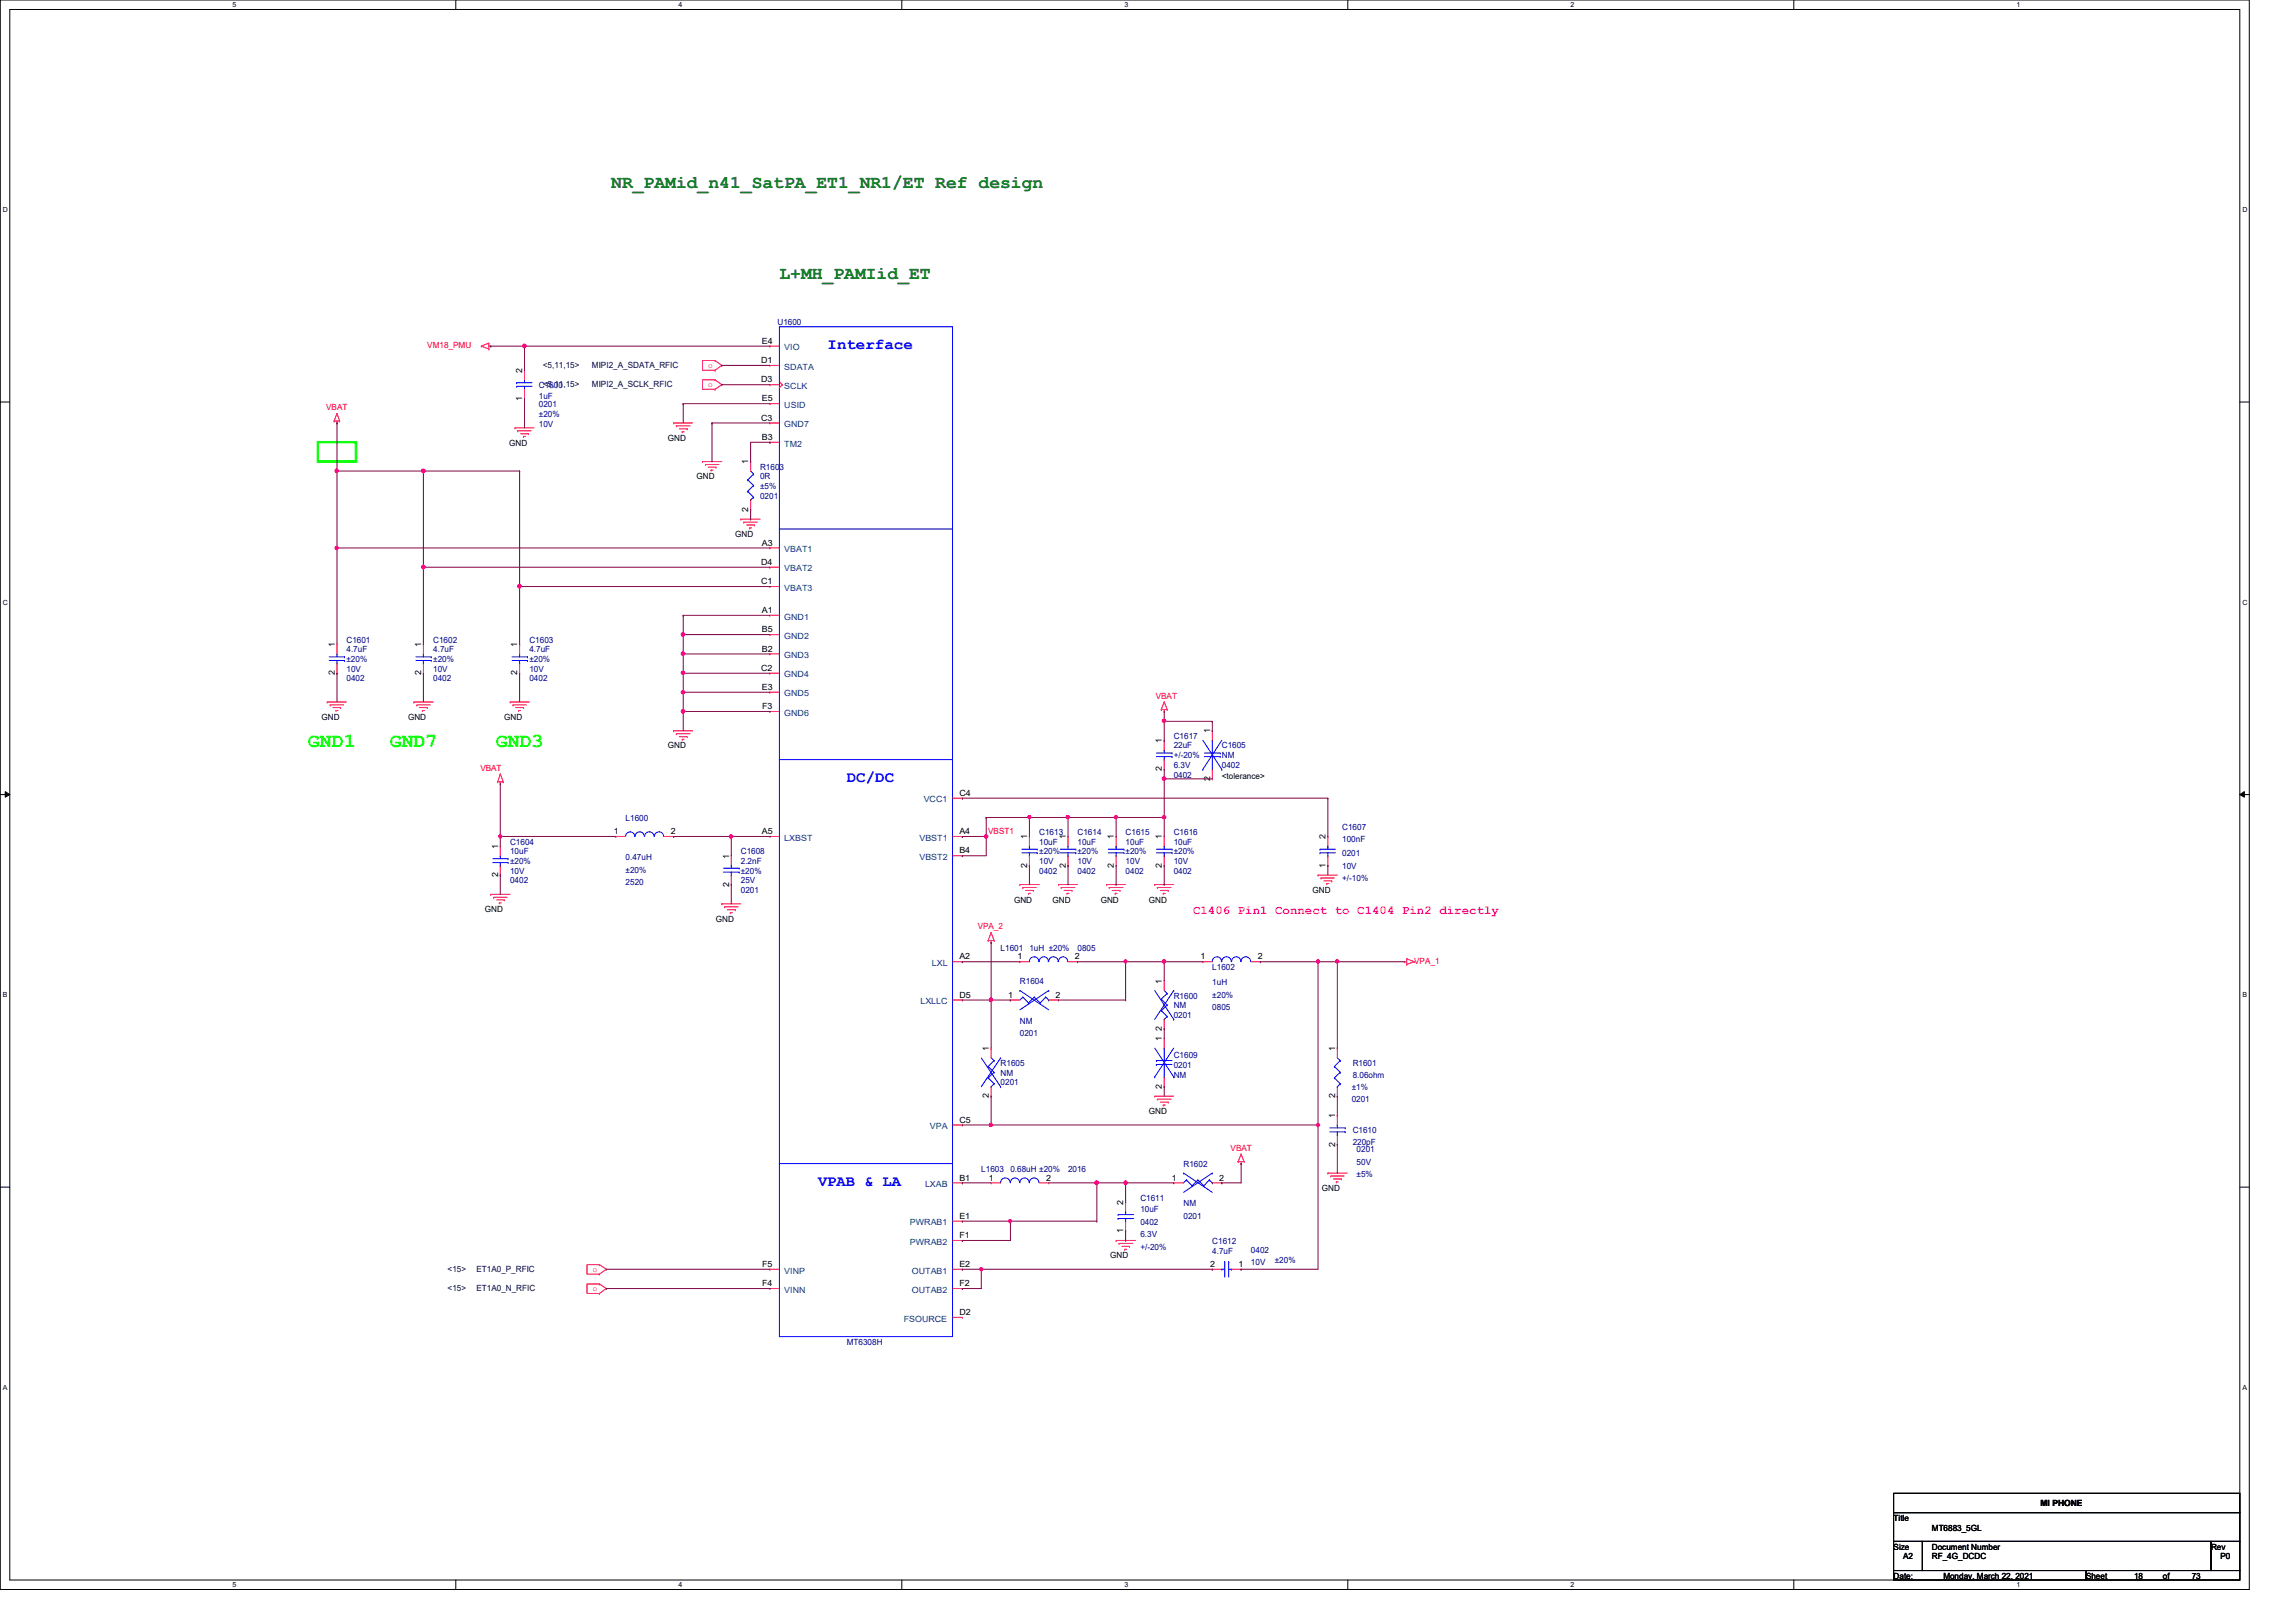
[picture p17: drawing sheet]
<svg xmlns="http://www.w3.org/2000/svg" width="297mm" height="210mm" viewBox="0 0 297 210" stroke-linecap="round" stroke-linejoin="round" font-family="sans-serif">
<defs><g id="words">
<g font-size="2.6" fill="#0f0">
<text x="39.8" y="96.7">GND1</text>
<text x="50.4" y="96.7">GND7</text>
<text x="64.1" y="96.7">GND3</text>
</g>
<g font-size="2.3" fill="#008000">
<text x="79.1" y="24.3">NR_PAMid_n41_SatPA_ET1_NR1/ET Ref design</text>
<text x="100.8" y="36.1">L+MH_PAMIid_ET</text>
</g>
<g font-size="2" fill="#00f">
<text x="107.1" y="45.2">Interface</text>
<text x="109.6" y="101.2">DC/DC</text>
<text x="105.8" y="153.5">VPAB &amp; LA</text>
</g>
<text font-size="1.6" fill="#f0f" x="154.3" y="118.3">C1406 Pin1 Connect to C1404 Pin2 directly</text>
<g font-size="1.1" fill="#f00">
<text x="55.3" y="45.1">VM18_PMU</text>
<text x="91.6" y="47.6">o</text>
<text x="42.2" y="53.1">VBAT</text>
<text x="91.6" y="50.1">o</text>
<text x="149.5" y="90.4">VBAT</text>
<text x="62.1" y="99.7">VBAT</text>
<text x="127.8" y="108">VBST1</text>
<text x="126.5" y="120.3">VPA_2</text>
<text x="183" y="124.8">VPA_1</text>
<text x="159.2" y="148.9">VBAT</text>
<text x="76.7" y="164.6">o</text>
<text x="76.7" y="167.1">o</text>
</g>
<g font-size="1.1" fill="#000040">
<text x="70.2" y="47.6">&lt;5,11,15&gt;</text>
<text x="76.6" y="47.6">MIPI2_A_SDATA_RFIC</text>
<text x="70.2" y="50.1">&lt;5,11,15&gt;</text>
<text x="76.6" y="50.1">MIPI2_A_SCLK_RFIC</text>
<text x="57.9" y="164.6">&lt;15&gt;</text>
<text x="57.9" y="167.1">&lt;15&gt;</text>
<text x="61.6" y="164.6">ET1A0_P_RFIC</text>
<text x="61.6" y="167.1">ET1A0_N_RFIC</text>
</g>
<g font-size="1.1">
<text x="98.5" y="47">D1</text>
<text x="98.5" y="44.5">E4</text>
<text x="67.6" y="51.9" transform="rotate(-90 67.6 51.9)">1</text>
<text x="67.6" y="48.3" transform="rotate(-90 67.6 48.3)">2</text>
<text x="98.5" y="49.5">D3</text>
<text x="98.5" y="51.9">E5</text>
<text x="65.9" y="57.7">GND</text>
<text x="86.4" y="57.1">GND</text>
<text x="98.5" y="54.4">C3</text>
<text x="98.5" y="56.9">B3</text>
<text x="90.1" y="62">GND</text>
<text x="96.8" y="60.1" transform="rotate(-90 96.8 60.1)">1</text>
<text x="95.1" y="69.5">GND</text>
<text x="96.8" y="66.2" transform="rotate(-90 96.8 66.2)">2</text>
<text x="98.5" y="70.6">A3</text>
<text x="98.5" y="73.1">D4</text>
<text x="98.5" y="75.6">C1</text>
<text x="43.3" y="83.7" transform="rotate(-90 43.3 83.7)">1</text>
<text x="54.5" y="83.7" transform="rotate(-90 54.5 83.7)">1</text>
<text x="66.9" y="83.7" transform="rotate(-90 66.9 83.7)">1</text>
<text x="98.5" y="79.3">A1</text>
<text x="98.5" y="81.8">B5</text>
<text x="43.3" y="87.4" transform="rotate(-90 43.3 87.4)">2</text>
<text x="54.5" y="87.4" transform="rotate(-90 54.5 87.4)">2</text>
<text x="66.9" y="87.4" transform="rotate(-90 66.9 87.4)">2</text>
<text x="98.5" y="86.8">C2</text>
<text x="98.5" y="84.3">B2</text>
<text x="98.5" y="89.3">E3</text>
<text x="41.6" y="93.1">GND</text>
<text x="52.8" y="93.1">GND</text>
<text x="65.2" y="93.1">GND</text>
<text x="98.6" y="91.8">F3</text>
<text x="156.5" y="94.9" transform="rotate(-90 156.5 94.9)">1</text>
<text x="86.4" y="96.9">GND</text>
<text x="150.3" y="99.8" transform="rotate(-90 150.3 99.8)">2</text>
<text x="150.3" y="96.2" transform="rotate(-90 150.3 96.2)">1</text>
<text x="156.5" y="101.1" transform="rotate(-90 156.5 101.1)">2</text>
<text x="158.1" y="100.8">&lt;tolerance&gt;</text>
<text x="79.4" y="107.9">1</text>
<text x="86.8" y="107.9">2</text>
<text x="98.5" y="107.9">A5</text>
<text x="124.1" y="107.9">A4</text>
<text x="124.1" y="103">C4</text>
<text x="64.4" y="113.5" transform="rotate(-90 64.4 113.5)">2</text>
<text x="64.4" y="109.9" transform="rotate(-90 64.4 109.9)">1</text>
<text x="94.3" y="111.1" transform="rotate(-90 94.3 111.1)">1</text>
<text x="124.1" y="110.4">B4</text>
<text x="132.9" y="112.3" transform="rotate(-90 132.9 112.3)">2</text>
<text x="132.9" y="108.6" transform="rotate(-90 132.9 108.6)">1</text>
<text x="137.9" y="112.3" transform="rotate(-90 137.9 112.3)">2</text>
<text x="137.9" y="108.6" transform="rotate(-90 137.9 108.6)">1</text>
<text x="144.1" y="112.3" transform="rotate(-90 144.1 112.3)">2</text>
<text x="144.1" y="108.6" transform="rotate(-90 144.1 108.6)">1</text>
<text x="150.3" y="112.3" transform="rotate(-90 150.3 112.3)">2</text>
<text x="150.3" y="108.6" transform="rotate(-90 150.3 108.6)">1</text>
<text x="171.5" y="112.3" transform="rotate(-90 171.5 112.3)">1</text>
<text x="171.5" y="108.6" transform="rotate(-90 171.5 108.6)">2</text>
<text x="62.7" y="118">GND</text>
<text x="92.6" y="119.3">GND</text>
<text x="94.3" y="114.8" transform="rotate(-90 94.3 114.8)">2</text>
<text x="131.2" y="116.8">GND</text>
<text x="136.2" y="116.8">GND</text>
<text x="142.4" y="116.8">GND</text>
<text x="148.6" y="116.8">GND</text>
<text x="169.8" y="115.5">GND</text>
<text x="124.1" y="124.2">A2</text>
<text x="131.7" y="124.2">1</text>
<text x="139.1" y="124.2">2</text>
<text x="155.3" y="124.2">1</text>
<text x="162.7" y="124.2">2</text>
<text x="124.1" y="129.1">D5</text>
<text x="130.4" y="129.1">1</text>
<text x="136.6" y="129.1">2</text>
<text x="150.3" y="127.3" transform="rotate(-90 150.3 127.3)">1</text>
<text x="127.9" y="136" transform="rotate(-90 127.9 136)">1</text>
<text x="150.3" y="134.7" transform="rotate(-90 150.3 134.7)">1</text>
<text x="150.3" y="133.4" transform="rotate(-90 150.3 133.4)">2</text>
<text x="172.7" y="136" transform="rotate(-90 172.7 136)">1</text>
<text x="127.9" y="142.2" transform="rotate(-90 127.9 142.2)">2</text>
<text x="150.3" y="140.9" transform="rotate(-90 150.3 140.9)">2</text>
<text x="172.7" y="142.2" transform="rotate(-90 172.7 142.2)">2</text>
<text x="124.1" y="145.3">C5</text>
<text x="148.6" y="144.2">GND</text>
<text x="172.7" y="148.4" transform="rotate(-90 172.7 148.4)">2</text>
<text x="172.7" y="144.7" transform="rotate(-90 172.7 144.7)">1</text>
<text x="124.1" y="152.8">B1</text>
<text x="127.9" y="152.8">1</text>
<text x="135.3" y="152.8">2</text>
<text x="145.3" y="155.9" transform="rotate(-90 145.3 155.9)">2</text>
<text x="151.6" y="152.8">1</text>
<text x="157.7" y="152.8">2</text>
<text x="171" y="154.1">GND</text>
<text x="124.1" y="157.7">E1</text>
<text x="124.1" y="160.2">F1</text>
<text x="145.3" y="159.6" transform="rotate(-90 145.3 159.6)">1</text>
<text x="98.6" y="164">F5</text>
<text x="98.6" y="166.5">F4</text>
<text x="124.1" y="164">E2</text>
<text x="124.1" y="166.5">F2</text>
<text x="143.6" y="162.9">GND</text>
<text x="156.5" y="164">2</text>
<text x="160.2" y="164">1</text>
<text x="124.1" y="170.2">D2</text>
<text x="245" y="196.8">Title</text>
<text x="264" y="194.9">MI PHONE</text>
<text x="245" y="200.5">Size</text>
<text x="246.2" y="201.8">A2</text>
<text x="249.9" y="200.5">Document Number</text>
<text x="249.9" y="201.8">RF_4G_DCDC</text>
<text x="249.9" y="198.1">MT6883_5GL</text>
<text x="286" y="200.5">Rev</text>
<text x="287.3" y="201.8">P0</text>
<text x="245" y="204.3">Date:</text>
<text x="251.4" y="204.3">Monday, March 22, 2021</text>
<text x="269.9" y="204.3">Sheet</text>
<text x="276.1" y="204.3">18</text>
<text x="279.8" y="204.3">of</text>
<text x="283.5" y="204.3">73</text>
</g>
<g font-size="1.1" fill="#000080">
<text x="100.6" y="42.1">U1600</text>
<text x="69.7" y="50.2">C1600</text>
<text x="69.7" y="51.7">1uF</text>
<text x="69.7" y="52.7">0201</text>
<text x="69.7" y="53.9">±20%</text>
<text x="69.7" y="55.2">10V</text>
<text x="98.3" y="60.8">R1603</text>
<text x="98.3" y="62">0R</text>
<text x="98.3" y="63.3">±5%</text>
<text x="98.3" y="64.5">0201</text>
<text x="44.8" y="83.2">C1601</text>
<text x="56" y="83.2">C1602</text>
<text x="68.5" y="83.2">C1603</text>
<text x="44.8" y="84.4">4.7uF</text>
<text x="44.8" y="88.2">0402</text>
<text x="44.8" y="86.9">10V</text>
<text x="44.8" y="85.7">±20%</text>
<text x="56" y="84.4">4.7uF</text>
<text x="56" y="88.2">0402</text>
<text x="56" y="86.9">10V</text>
<text x="56" y="85.7">±20%</text>
<text x="68.5" y="84.4">4.7uF</text>
<text x="68.5" y="88.2">0402</text>
<text x="68.5" y="86.9">10V</text>
<text x="68.5" y="85.7">±20%</text>
<text x="151.8" y="95.6">C1617</text>
<text x="151.8" y="96.9">22uF</text>
<text x="151.8" y="100.6">0402</text>
<text x="151.8" y="99.4">6.3V</text>
<text x="151.8" y="98.1">+/-20%</text>
<text x="158.1" y="96.9">C1605</text>
<text x="158.1" y="98.1">NM</text>
<text x="158.1" y="99.4">0402</text>
<text x="80.9" y="106.2">L1600</text>
<text x="173.6" y="107.4">C1607</text>
<text x="66" y="109.3">C1604</text>
<text x="66" y="110.6">10uF</text>
<text x="66" y="113.1">10V</text>
<text x="66" y="111.8">±20%</text>
<text x="80.9" y="111.3">0.47uH</text>
<text x="80.9" y="112.9">±20%</text>
<text x="95.8" y="110.6">C1608</text>
<text x="95.8" y="111.8">2.2nF</text>
<text x="95.8" y="113.1">±20%</text>
<text x="134.4" y="108.1">C1613</text>
<text x="134.4" y="109.3">10uF</text>
<text x="134.4" y="113.1">0402</text>
<text x="134.4" y="111.8">10V</text>
<text x="134.4" y="110.6">±20%</text>
<text x="139.4" y="108.1">C1614</text>
<text x="139.4" y="109.3">10uF</text>
<text x="139.4" y="113.1">0402</text>
<text x="139.4" y="111.8">10V</text>
<text x="139.4" y="110.6">±20%</text>
<text x="145.6" y="108.1">C1615</text>
<text x="145.6" y="109.3">10uF</text>
<text x="145.6" y="113.1">0402</text>
<text x="145.6" y="111.8">10V</text>
<text x="145.6" y="110.6">±20%</text>
<text x="151.8" y="108.1">C1616</text>
<text x="151.8" y="109.3">10uF</text>
<text x="151.8" y="113.1">0402</text>
<text x="151.8" y="111.8">10V</text>
<text x="151.8" y="110.6">±20%</text>
<text x="173.6" y="109">100nF</text>
<text x="173.6" y="110.8">0201</text>
<text x="173.6" y="112.4">10V</text>
<text x="66" y="114.3">0402</text>
<text x="80.9" y="114.6">2520</text>
<text x="95.8" y="115.5">0201</text>
<text x="95.8" y="114.3">25V</text>
<text x="173.6" y="114">+/-10%</text>
<text x="129.5" y="123">L1601</text>
<text x="133.2" y="123">1uH ±20%</text>
<text x="139.4" y="123">0805</text>
<text x="156.8" y="125.5">L1602</text>
<text x="131.9" y="127.4">R1604</text>
<text x="151.8" y="129.2">R1600</text>
<text x="151.8" y="130.5">NM</text>
<text x="151.8" y="131.7">0201</text>
<text x="156.8" y="127.5">1uH</text>
<text x="156.8" y="129.1">±20%</text>
<text x="156.8" y="130.7">0805</text>
<text x="129.5" y="138">R1605</text>
<text x="131.9" y="132.5">NM</text>
<text x="131.9" y="134.1">0201</text>
<text x="151.8" y="136.9">C1609</text>
<text x="175" y="138">R1601</text>
<text x="129.5" y="139.2">NM</text>
<text x="129.5" y="140.4">0201</text>
<text x="151.8" y="139.4">NM</text>
<text x="151.8" y="138.2">0201</text>
<text x="174.9" y="141.1">±1%</text>
<text x="174.9" y="142.7">0201</text>
<text x="175" y="139.4">8.06ohm</text>
<text x="175" y="146.6">C1610</text>
<text x="175" y="148.2">220pF</text>
<text x="175.5" y="149.1">0201</text>
<text x="127" y="151.6">L1603</text>
<text x="130.7" y="151.6">0.68uH ±20%</text>
<text x="138.2" y="151.6">2016</text>
<text x="147.5" y="155.4">C1611</text>
<text x="153.1" y="151">R1602</text>
<text x="175.5" y="150.7">50V</text>
<text x="175.5" y="152.3">±5%</text>
<text x="147.5" y="156.8">10uF</text>
<text x="147.5" y="158.5">0402</text>
<text x="147.5" y="160.1">6.3V</text>
<text x="147.5" y="161.7">+/-20%</text>
<text x="153.1" y="156.1">NM</text>
<text x="153.1" y="157.7">0201</text>
<text x="156.8" y="161">C1612</text>
<text x="156.8" y="162.2">4.7uF</text>
<text x="161.8" y="162.1">0402</text>
<text x="161.8" y="163.7">10V</text>
<text x="164.9" y="163.4">±20%</text>
<text x="109.6" y="174">MT6308H</text>
</g>
<g font-size="1.1" fill="#004080">
<text x="101.5" y="47.8">SDATA</text>
<text x="101.5" y="45.3">VIO</text>
<text x="101.5" y="50.3">SCLK</text>
<text x="101.5" y="52.8">USID</text>
<text x="101.5" y="55.3">GND7</text>
<text x="101.5" y="57.8">TM2</text>
<text x="101.5" y="71.5">VBAT1</text>
<text x="101.5" y="74">VBAT2</text>
<text x="101.5" y="76.5">VBAT3</text>
<text x="101.5" y="80.2">GND1</text>
<text x="101.5" y="82.7">GND2</text>
<text x="101.5" y="87.7">GND4</text>
<text x="101.5" y="85.2">GND3</text>
<text x="101.5" y="90.1">GND5</text>
<text x="101.5" y="92.6">GND6</text>
<text x="119.5" y="103.8">VCC1</text>
<text x="101.5" y="108.8">LXBST</text>
<text x="119" y="108.8">VBST1</text>
<text x="119" y="111.3">VBST2</text>
<text x="120.6" y="125">LXL</text>
<text x="119.1" y="130">LXLLC</text>
<text x="120.3" y="146.1">VPA</text>
<text x="119.7" y="153.6">LXAB</text>
<text x="117.7" y="158.6">PWRAB1</text>
<text x="117.7" y="161.1">PWRAB2</text>
<text x="101.5" y="164.8">VINP</text>
<text x="101.5" y="167.3">VINN</text>
<text x="118" y="164.8">OUTAB1</text>
<text x="118" y="167.3">OUTAB2</text>
<text x="116.9" y="171">FSOURCE</text>
</g>
<g font-size=".9">
<text x="30.1" y=".9">5</text>
<text x="87.8" y=".9">4</text>
<text x="145.5" y=".9">3</text>
<text x="203.2" y=".9">2</text>
<text x="260.9" y=".9">1</text>
<text x=".4" y="27.4">D</text>
<text x="290.1" y="27.4">D</text>
<text x=".4" y="78.2">C</text>
<text x="290.1" y="78.2">C</text>
<text x=".4" y="129">B</text>
<text x="290.1" y="129">B</text>
<text x=".4" y="179.8">A</text>
<text x="290.1" y="179.8">A</text>
<text x="30.1" y="205.4">5</text>
<text x="87.8" y="205.4">4</text>
<text x="145.5" y="205.4">3</text>
<text x="203.2" y="205.4">2</text>
<text x="260.9" y="205.4">1</text>
</g>
</g></defs>
<path d="M0 0h291v205.7h-291zM1.3 1.2h288.5v203.3h-288.5z" fill="none" stroke="#000" stroke-width=".13"/>
<g fill="#fff">
<path d="M30.1 .1h.5v1h-.5z"/>
<path d="M30.1 204.6h.5v1h-.5z"/>
</g>
<path d="M59 0v1.2M59 204.5v1.2" fill="none" stroke="#000" stroke-width=".13"/>
<g fill="#fff">
<path d="M87.8 .1h.5v1h-.5z"/>
<path d="M87.8 204.6h.5v1h-.5z"/>
</g>
<path d="M116.7 0v1.2M116.7 204.5v1.2" fill="none" stroke="#000" stroke-width=".13"/>
<g fill="#fff">
<path d="M145.5 .1h.5v1h-.5z"/>
<path d="M145.5 204.6h.5v1h-.5z"/>
</g>
<path d="M174.4 0v1.2M174.4 204.5v1.2" fill="none" stroke="#000" stroke-width=".13"/>
<g fill="#fff">
<path d="M203.2 .1h.5v1h-.5z"/>
<path d="M203.2 204.6h.5v1h-.5z"/>
</g>
<path d="M232.1 0v1.2M232.1 204.5v1.2" fill="none" stroke="#000" stroke-width=".13"/>
<g fill="#fff">
<path d="M260.9 .1h.5v1h-.5z"/>
<path d="M260.9 204.6h.5v1h-.5z"/>
<path d="M.4 26.6h.6v1h-.6z"/>
<path d="M290.1 26.6h.6v1h-.6z"/>
<path d="M.4 77.4h.6v1h-.6z"/>
<path d="M290.1 77.4h.6v1h-.6z"/>
</g>
<path d="M0 52h1.3M289.8 52h1.2" fill="none" stroke="#000" stroke-width=".13"/>
<g fill="#fff">
<path d="M.4 128.2h.6v1h-.6z"/>
<path d="M290.1 128.2h.6v1h-.6z"/>
</g>
<path d="M0 102.8h1.3M.7 102.4l.6 .4-.6 .4zM289.8 102.8l.6-.4v.8zM289.8 102.8h1.2" fill="none" stroke="#000" stroke-width=".13"/>
<path d="M.7 102.4l.6 .4-.6 .4zM289.8 102.8l.6-.4v.8z" fill="#000"/>
<g fill="#fff">
<path d="M.4 179h.5v1h-.5z"/>
<path d="M290.1 179h.6v1h-.6z"/>
</g>
<path d="M0 153.6h1.3M289.8 153.6h1.2M245 193.3h44.8v2.4h-44.8zM245 195.7h44.8v3.8h-44.8zM245 199.5h3.7v3.7h-3.7zM248.7 199.5h37.3v3.7h-37.3zM286 199.5h3.8v3.7h-3.8zM245 203.2h24.9v1.3h-24.9zM269.9 203.2h19.9v1.3h-19.9z" fill="none" stroke="#000" stroke-width=".13"/>
<path d="M41.1 57.2h5v2.5h-5z" fill="none" stroke="#0f0" stroke-width=".34"/>
<g fill="none" stroke="#f00" stroke-width=".13">
<path d="M43.2 54.5h.1M43.2 54.5h.7M43.6 54.7h.1M43.6 53.5h.1M43.6 54.5v.2M43.6 53.5l-.4 1M43.6 53.5l.3 1M43.9 54.5h.1M62.3 44.8h.1M62.3 44.8l.9 .4M63.2 45.2h.1M63.2 44.4h.1"/>
<path d="M63.2 44.4v.8M63.2 44.8h.3M63.2 44.4l-.9 .4M63.5 44.8h.1M66.6 55.4h.1M66.6 55.4h2.5M67 55.8h.1M67 55.8h1.7M67.3 56.1h1.1M67.7 56.5h.1M67.7 56.5h.3M67.9 51.6h.1"/>
<path d="M67.9 47.9h.1M67.9 47.9v1.2M67.9 50.4v1.2M68.4 56.1h.1M87.2 54.7h.1M87.2 54.7h2.4M87.5 55.1h.1M87.5 55.1h1.8M87.9 55.5h1M88.3 55.9h.1M88.3 55.9h.2M88.9 55.5h.1"/>
<path d="M90.9 59.7h.1M90.9 59.7h2.5M92.5 46.7h.1M92.5 47.9h.1M92.5 46.7h-1.6v1.2h1.6M92.5 49.1h.1M92.5 50.4h.1M92.5 49.1h-1.6v1.3h1.6M92.5 46.7l.9 .6-.9 .6M92.5 49.1l.9 .7-.9 .6M97.1 59.7h.1M97.1 59.7v1.3"/>
<path d="M99.6 54.7h.1M99.6 47.3h.1M99.6 49.8h.1M99.6 44.8h.1M99.6 52.2h.1M99.6 57.2h.1M99.6 44.8h1.2M99.6 54.7h1.2M99.6 47.3h1.2M99.6 49.8h1.2M99.6 52.2h1.2M99.6 57.2h1.2"/>
<path d="M100.8 50.2h.1M100.8 49.4l.4 .4M101.2 49.8h.1M101.2 49.8l-.4 .4M91.3 60.1h.1M91.3 60.1h1.7M91.6 60.5h1M92 60.8h.1M92 60.8h.2M92.6 60.5h.1M95.8 67.2h.1M95.8 67.2h2.5"/>
<path d="M96.2 67.6h.1M96.2 67.6h1.8M96.6 67.9h1M97 68.3h.1M97 68.3h.2M97.1 66h.1M97.1 64.7v1.3M97.6 67.9h.1M99.6 70.9h.1M99.6 79.6h.1M99.6 73.4h.1M99.6 75.9h.1"/>
<path d="M99.6 70.9h1.2M99.6 79.6h1.2M99.6 73.4h1.2M99.6 75.9h1.2M42.3 90.8h.1M42.3 90.8h2.5M42.7 91.2h.1M42.7 91.2h1.7M43.1 91.6h1M43.5 91.9h.1M43.5 91.9h.2M43.6 83.4h.1"/>
<path d="M43.6 87.1h.1M43.6 83.4v1.2M43.6 85.9v1.2M44.1 91.6h.1M53.5 90.8h.1M53.5 90.8h2.5M53.9 91.2h.1M53.9 91.2h1.8M54.3 91.6h1M54.6 91.9h.1M54.6 91.9h.3M54.8 83.4h.1"/>
<path d="M54.8 87.1h.1M54.8 83.4v1.2M54.8 85.9v1.2M55.3 91.6h.1M66 90.8h.1M66 90.8h2.5M66.4 91.2h.1M66.4 91.2h1.7M66.7 91.6h1M67.1 91.9h.1M67.1 91.9h.2M67.2 83.4h.1"/>
<path d="M67.2 87.1h.1M67.2 83.4v1.2M67.2 85.9v1.2M67.7 91.6h.1M87.2 94.6h.1M87.2 94.6h2.4M87.5 95h.1M87.5 95h1.8M87.9 95.3h1M88.3 95.7h.1M88.3 95.7h.2M88.9 95.3h.1"/>
<path d="M99.6 82.1h.1M99.6 87.1h.1M99.6 84.6h.1M99.6 89.6h.1M99.6 92.1h.1M99.6 82.1h1.2M99.6 87.1h1.2M99.6 84.6h1.2M99.6 89.6h1.2M99.6 92.1h1.2M150.2 91.8h.1M150.2 91.8h.8"/>
<path d="M150.6 92.1h.1M150.6 90.8h.1M150.6 95.8h.1M150.6 99.6h.1M150.6 91.8v.3M150.6 95.8v1.3M150.6 98.3v1.3M150.6 90.8l-.4 1M150.6 90.8l.4 1M151 91.8h.1M156.8 94.6h.1M156.8 94.6v1.2"/>
<path d="M156.8 99.6v1.2M63.5 115.7h.1M63.5 115.7h2.5M63.9 116.1h.1M63.9 116.1h1.7M64.3 116.5h.9M64.4 101.2h.1M64.4 101.2h.7M64.6 116.8h.1M64.6 116.8h.3M64.7 101.4h.1M64.7 100.2h.1"/>
<path d="M64.7 109.5h.1M64.7 113.2h.1M64.7 101.2v.2M64.7 109.5v1.2M64.7 112v1.2M64.7 100.2l-.3 1M64.7 100.2l.4 1M65.1 101.2h.1M65.2 116.5h.1M79.7 108.2h.1M79.7 108.2h1.2M85.9 108.2h1.3"/>
<path d="M87.2 108.2h.1M93.4 117h.1M93.4 117h2.4M93.7 117.3h.1M93.7 117.3h1.8M94.1 117.7h1M94.5 118.1h.1M94.5 118.1h.2M94.6 110.7h.1M94.6 114.5h.1M94.6 110.7v1.3M94.6 113.2v1.3"/>
<path d="M95.1 117.7h.1M99.6 108.2h.1M99.6 108.2h1.2M123.2 108.2h1.3M123.2 103.3h1.3M123.2 110.7h1.3M124.5 108.2h.1M124.5 103.3h.1M124.5 110.7h.1M131.9 114.5h.1M131.9 114.5h2.5M132.3 114.9h.1"/>
<path d="M132.3 114.9h1.8M132.7 115.2h1M133.1 115.6h.1M133.1 115.6h.2M133.2 108.2h.1M133.2 112h.1M133.2 108.2v1.3M133.2 110.7v1.3M133.7 115.2h.1M136.9 114.5h.1M136.9 114.5h2.5M137.3 114.9h.1"/>
<path d="M137.3 114.9h1.8M137.7 115.2h1M138 115.6h.1M138 115.6h.3M138.2 108.2h.1M138.2 112h.1M138.2 108.2v1.3M138.2 110.7v1.3M138.7 115.2h.1M143.2 114.5h.1M143.2 114.5h2.4M143.5 114.9h.1"/>
<path d="M143.5 114.9h1.8M143.9 115.2h1M144.3 115.6h.1M144.3 115.6h.2M144.4 108.2h.1M144.4 112h.1M144.4 108.2v1.3M144.4 110.7v1.3M144.9 115.2h.1M149.4 114.5h.1M149.4 114.5h2.4M149.7 114.9h.1"/>
<path d="M149.7 114.9h1.8M150.1 115.2h1M150.5 115.6h.1M150.5 115.6h.2M150.6 108.2h.1M150.6 112h.1M150.6 108.2v1.3M150.6 110.7v1.3M151.1 115.2h.1M156.8 100.8h.1M170.5 113.2h.1M170.5 113.2h2.5"/>
<path d="M170.9 113.6h.1M170.9 113.6h1.7M171.3 114h1M171.7 114.3h.1M171.7 114.3h.2M171.8 112h.1M171.8 108.2h.1M171.8 108.2v1.3M171.8 110.7v1.3M172.3 114h.1M123.2 124.5h1.3M123.2 129.4h1.3"/>
<path d="M124.5 129.4h.1M124.5 124.5h.1M127.8 121.7h.1M127.8 121.7h.8M128.2 122h.1M128.2 120.7h.1M128.2 135.6h.1M128.2 121.7v.3M128.2 135.6v1.3M128.2 120.7l-.4 1M128.2 120.7l.4 1M128.6 121.7h.1"/>
<path d="M130.7 129.4h.1M130.7 129.4h1.2M131.9 124.5h.1M131.9 124.5h1.3M135.7 129.4h1.2M136.9 129.4h.1M138.2 124.5h1.2M139.4 124.5h.1M150.6 134.4h.1M150.6 126.9h.1M150.6 133.1h.1M150.6 126.9v1.3"/>
<path d="M150.6 131.9v1.2M150.6 134.4v1.2M150.6 139.4v1.2M155.6 124.5h.1M155.6 124.5h1.2M161.8 124.5h1.3M163.1 124.5h.1M173 135.6h.1M173 135.6v1.3M181.7 124.5h.1M181.7 124.5h.3M182 124.1h.1"/>
<path d="M182 124.8h.1M182 124.1v.7M182 124.1l1 .4M183 124.5h.1M183 124.5l-1 .3M123.2 145.6h1.3M123.2 153.1h1.3M123.2 158h1.3M124.5 145.6h.1M124.5 153.1h.1M124.5 158h.1M128.2 141.9h.1"/>
<path d="M128.2 153.1h.1M128.2 140.6v1.3M128.2 153.1h1.3M134.4 153.1h1.3M135.7 153.1h.1M145.6 159.3h.1M145.6 155.6h.1M145.6 155.6v1.2M145.6 158v1.3M149.4 141.9h.1M149.4 141.9h2.4M149.7 142.2h.1"/>
<path d="M149.7 142.2h1.8M150.1 142.6h1M150.5 143h.1M150.5 143h.2M150.6 140.6h.1M151.1 142.6h.1M151.8 153.1h.1M151.8 153.1h1.3M156.8 153.1h1.3M158.1 153.1h.1M160.2 150.3h.1M160.2 150.3h.7"/>
<path d="M160.6 150.6h.1M160.6 149.4h.1M160.6 150.3v.3M160.6 149.4l-.4 .9M160.6 149.4l.3 .9M160.9 150.3h.1M171.8 151.8h.1M171.8 151.8h2.5M172.2 152.2h.1M172.2 152.2h1.7M172.5 152.6h1M172.9 153h.1"/>
<path d="M172.9 153h.2M173 144.4h.1M173 148.1h.1M173 141.9h.1M173 140.6v1.3M173 144.4v1.2M173 146.9v1.2M173.5 152.6h.1M77.6 163.7h.1M77.6 164.9h.1M77.6 163.7h-1.7v1.2h1.7M77.6 166.2h.1"/>
<path d="M77.6 167.4h.1M77.6 166.2h-1.7v1.2h1.7M77.6 163.7l.8 .6-.8 .6M77.6 166.2l.8 .6-.8 .6M99.6 164.3h.1M99.6 166.8h.1M99.6 164.3h1.2M99.6 166.8h1.2M123.2 160.5h1.3M123.2 164.3h1.3M123.2 166.8h1.3M123.2 170.5h1.3"/>
<path d="M124.5 160.5h.1M124.5 164.3h.1M124.5 166.8h.1M124.5 170.5h.1M144.4 160.5h.1M144.4 160.5h2.5M144.8 160.9h.1M144.8 160.9h1.7M145.2 161.3h.9M145.5 161.7h.1M145.5 161.7h.3M146.1 161.3h.1"/>
<path d="M156.8 164.3h.1M156.8 164.3h1.3M159.3 164.3h1.3M160.6 164.3h.1"/>
</g>
<g fill="none" stroke="#00f" stroke-width=".13">
<path d="M66.8 50h.1M66.8 49.5h.1M66.8 50h2M66.8 49.5h2M67.9 50.4h.1M67.9 49.1h.1M67.9 49.1v.4M67.9 50v.4M100.8 42.3h22.4v130.7h-22.4zM96.7 62.1h.1M96.7 63.6h.1M96.7 62.1l.8 .7"/>
<path d="M96.7 63.6l.8 .7M97.1 64.7h.1M97.1 61l.4 .3M97.5 61.3h.1M97.5 62.8h.1M97.5 64.3h.1M97.5 61.3l-.8 .8M97.5 62.8l-.8 .8M97.5 64.3l-.4 .4M100.8 68.5h22.4M123.2 68.5h.1M42.6 85h2"/>
<path d="M42.6 85.5h2M43.6 84.6h.1M43.6 85.9h.1M43.6 84.6v.4M43.6 85.5v.4M44.6 85h.1M44.6 85.5h.1M53.8 85h2M53.8 85.5h2M54.8 84.6h.1M54.8 85.9h.1M54.8 84.6v.4"/>
<path d="M54.8 85.5v.4M55.8 85h.1M55.8 85.5h.1M66.2 85h2M66.2 85.5h2M67.2 84.6h.1M67.2 85.9h.1M67.2 84.6v.4M67.2 85.5v.4M68.2 85h.1M68.2 85.5h.1M100.8 98.3h22.4"/>
<path d="M123.2 98.3h.1M149.6 97.5h2M149.6 97.9h2M150.6 97.1h.1M150.6 98.3h.1M150.6 97.1v.4M150.6 97.9v.4M151.6 97.5h.1M151.6 97.9h.1M155.6 99.6h.1M155.6 95.8l2.5 3.8M155.8 97.5h2.1"/>
<path d="M155.8 97.9h2.1M156.8 95.8h.1M156.8 99.6h.1M156.8 95.8v1.7M156.8 97.9v1.7M157.9 97.5h.1M157.9 97.9h.1M158.1 99.6h.1M158.1 95.8l-2.5 3.8M63.8 111.1h1.9M63.8 111.6h1.9M64.7 110.7h.1"/>
<path d="M64.7 112h.1M64.7 110.7v.4M64.7 111.6v.4M65.7 111.1h.1M65.7 111.6h.1M80.9 108.2a.59 .59 0 0 1 .6-.5 .59 .59 0 0 1 .6 .5M82.2 108.2a.59 .59 0 0 1 .6-.5 .59 .59 0 0 1 .6 .5M83.4 108.2a.61 .61 0 0 1 .6-.5 .61 .61 0 0 1 .6 .5M84.7 108.2a.59 .59 0 0 1 .6-.5 .59 .59 0 0 1 .5 .5M93.6 112.4h2M93.6 112.9h2M94.6 112h.1"/>
<path d="M94.6 113.2h.1M94.6 112v.4M94.6 112.9v.3M95.6 112.4h.1M95.6 112.9h.1M132.2 110.4h2M132.2 109.9h2M133.2 109.5h.1M133.2 110.7h.1M133.2 109.5v.4M133.2 110.4v.3M134.2 109.9h.1"/>
<path d="M134.2 110.4h.1M137.2 110.4h2M137.2 109.9h2M138.2 109.5h.1M138.2 110.7h.1M138.2 109.5v.4M138.2 110.4v.3M139.2 109.9h.1M139.2 110.4h.1M143.4 110.4h2M143.4 109.9h2M144.4 109.5h.1"/>
<path d="M144.4 110.7h.1M144.4 109.5v.4M144.4 110.4v.3M145.4 109.9h.1M145.4 110.4h.1M149.6 110.4h2M149.6 109.9h2M150.6 109.5h.1M150.6 110.7h.1M150.6 109.5v.4M150.6 110.4v.3M151.6 109.9h.1"/>
<path d="M151.6 110.4h.1M170.8 110.4h.1M170.8 109.9h.1M170.8 110.4h2M170.8 109.9h2M171.8 110.7h.1M171.8 109.5h.1M171.8 109.5v.4M171.8 110.4v.3M127 136.9l2.5 3.7M127.8 138h.1M127.8 139.5h.1"/>
<path d="M127.8 138l.8 .8M127.8 139.5l.8 .8M128.2 136.9l.4 .3M128.6 137.2h.1M128.6 138.8h.1M128.6 137.2l-.8 .8M128.6 138.8l-.8 .7M129.5 136.9h.1M129.5 136.9l-2.5 3.7M131.9 128.2h.1M131.9 128.2l3.8 2.5M132.3 129h.1"/>
<path d="M132.3 129l-.4 .4M132.3 129l.8 .8M133.1 129.8h.1M133.8 129h.1M133.8 129l-.7 .8M133.8 129l.8 .8M134.4 124.4a.59 .59 0 0 0-.6-.6 .59 .59 0 0 0-.6 .6v.1M134.6 129.8h.1M135.3 129h.1M135.3 129l-.7 .8M135.3 129l.4 .4M135.6 124.4a.57 .57 0 0 0-.6-.6 .57 .57 0 0 0-.6 .7"/>
<path d="M135.7 129.4h.1M135.7 128.2h.1M135.7 128.2l-3.8 2.5M136.9 124.4a.59 .59 0 0 0-.6-.6 .59 .59 0 0 0-.6 .6v.1M138.1 124.4a.57 .57 0 0 0-.6-.6 .57 .57 0 0 0-.6 .7M149.4 139.4h.1M149.4 135.6l2.4 3.8M149.4 128.2l2.4 3.7M149.6 137.2h.1M149.6 137.8h.1M149.6 137.2h2M149.6 137.8h2"/>
<path d="M150.2 129.3h.1M150.2 130.8h.1M150.2 129.3l.8 .7M150.2 130.8l.8 .7M150.6 135.6h.1M150.6 139.4h.1M150.6 131.9h.1M150.6 135.6v1.6M150.6 137.8v1.6M150.6 128.2l.4 .4M151 128.6h.1M151 130h.1"/>
<path d="M151 131.5h.1M151 128.6l-.8 .7M151 130l-.8 .8M151 131.5l-.4 .4M151.8 139.4h.1M151.8 128.2h.1M151.8 131.9h.1M151.8 135.6l-2.4 3.8M151.8 128.2l-2.4 3.7M158 124.4a.57 .57 0 0 0-.6-.6 .57 .57 0 0 0-.6 .7M159.3 124.4a.59 .59 0 0 0-.6-.6 .59 .59 0 0 0-.6 .6v.1M160.5 124.4a.57 .57 0 0 0-.6-.6 .57 .57 0 0 0-.6 .7"/>
<path d="M161.8 124.4a.59 .59 0 0 0-.6-.6 .59 .59 0 0 0-.6 .6v.1M172.6 138h.1M172.6 139.5h.1M172.6 138l.8 .8M172.6 139.5l.8 .8M173 136.9l.4 .3M173.4 137.2h.1M173.4 138.8h.1M173.4 137.2l-.8 .8M173.4 138.8l-.8 .7M100.8 150.6h.1M100.8 150.6h22.4"/>
<path d="M128.2 140.6h.1M128.6 140.3h.1M128.6 140.3l-.4 .3M129.5 140.6h.1M130.7 153a.61 .61 0 0 0-.7-.6 .61 .61 0 0 0-.5 .7M131.9 153a.59 .59 0 0 0-.6-.6 .59 .59 0 0 0-.6 .7M133.1 153a.59 .59 0 0 0-.6-.6 .59 .59 0 0 0-.6 .7M134.4 153a.61 .61 0 0 0-.6-.6 .61 .61 0 0 0-.6 .7M144.6 157.7h.1M144.6 157.2h.1M144.6 157.7h2M144.6 157.2h2"/>
<path d="M145.6 158h.1M145.6 156.8h.1M145.6 156.8v.4M145.6 157.7v.3M153.1 151.8h.1M153.1 151.8l3.7 2.5M153.5 152.7h.1M153.5 152.7l-.4 .4M153.5 152.7l.7 .8M154.2 153.5h.1M155 152.7h.1M155 152.7l-.8 .8"/>
<path d="M155 152.7l.7 .8M155.7 153.5h.1M156.5 152.7h.1M156.5 152.7l-.8 .8M156.5 152.7l.3 .4M156.8 153.1h.1M156.8 151.8h.1M156.8 151.8l-3.7 2.5M172 146h2M172 146.5h2M173 145.6h.1M173 146.9h.1"/>
<path d="M173 140.6h.1M173 145.6v.4M173 146.5v.4M173.4 140.3h.1M173.4 140.3l-.4 .3M174 146h.1M174 146.5h.1M158.1 164.3h.1M158.1 164.3h.4M158.5 163.3h.1M158.5 163.3v2M159 163.3h.1"/>
<path d="M159 163.3v2M159 164.3h.3M159.3 164.3h.1"/>
</g>
<g fill="none" stroke="#800040" stroke-width=".13">
<path d="M43.6 54.7h.1M43.6 54.7v16.2M67.9 51.6h.1M67.9 51.6v3.8M88.4 52.2h.1M88.4 52.2v2.5M88.4 52.2h11.2M92.1 54.7h.1M92.1 54.7v5M92.1 54.7h7.5M93.4 47.3h.1M93.4 49.8h.1"/>
<path d="M93.4 47.3h6.2M93.4 49.8h6.2M43.6 70.9h.1M43.6 61h11.2M54.8 61h.1"/>
</g>
<path d="M43.4 60.8h.3l.1 .1-.1 .2-.1 .1-.2-.1z" fill-rule="evenodd" fill="#f0f"/>
<path d="M43.4 60.8h.3l.1 .1-.1 .2-.1 .1-.2-.1z" fill="none" stroke="#f0f" stroke-width=".13"/>
<path d="M43.6 70.9h.1M43.6 70.9h56M67.2 61h.1M67.2 61v14.9" fill="none" stroke="#800040" stroke-width=".13"/>
<path d="M43.4 70.8h.3l.1 .1-.1 .1-.1 .1-.2-.1z" fill-rule="evenodd" fill="#f0f"/>
<path d="M43.4 70.8h.3l.1 .1-.1 .1-.1 .1-.2-.1z" fill="none" stroke="#f0f" stroke-width=".13"/>
<path d="M43.6 70.9h.1M43.6 70.9v12.5M54.8 73.4h.1M54.8 73.4v10M54.8 73.4h44.8" fill="none" stroke="#800040" stroke-width=".13"/>
<path d="M54.6 73.2h.3l.1 .2-.1 .1-.2 .1-.1-.1z" fill-rule="evenodd" fill="#f0f"/>
<path d="M54.6 73.2h.3l.1 .2-.1 .1-.2 .1-.1-.1z" fill="none" stroke="#f0f" stroke-width=".13"/>
<path d="M67.2 75.9h.1M67.2 75.9v7.5M67.2 75.9h32.4" fill="none" stroke="#800040" stroke-width=".13"/>
<path d="M67 75.7h.4v.2v.1l-.2 .1-.2-.1z" fill-rule="evenodd" fill="#f0f"/>
<path d="M67 75.7h.4v.2v.1l-.2 .1-.2-.1z" fill="none" stroke="#f0f" stroke-width=".13"/>
<path d="M88.4 79.6h.1M88.4 79.6v2.5M88.4 79.6h11.2M88.4 82.1h.1M88.4 82.1h11.2" fill="none" stroke="#800040" stroke-width=".13"/>
<path d="M88.2 81.9h.3l.1 .2-.1 .2h-.2h-.1z" fill-rule="evenodd" fill="#f0f"/>
<path d="M88.2 81.9h.3l.1 .2-.1 .2h-.2h-.1z" fill="none" stroke="#f0f" stroke-width=".13"/>
<path d="M88.4 82.1h.1M88.4 84.6h.1M88.4 82.1v2.5M88.4 84.6h11.2" fill="none" stroke="#800040" stroke-width=".13"/>
<path d="M88.2 84.4h.3l.1 .2-.1 .2h-.2h-.1z" fill-rule="evenodd" fill="#f0f"/>
<path d="M88.2 84.4h.3l.1 .2-.1 .2h-.2h-.1z" fill="none" stroke="#f0f" stroke-width=".13"/>
<path d="M43.6 87.1h.1M43.6 87.1v3.7M54.8 87.1h.1M54.8 87.1v3.7M67.2 87.1h.1M67.2 87.1v3.7M88.4 84.6h.1M88.4 87.1h.1M88.4 84.6v5M88.4 87.1h11.2" fill="none" stroke="#800040" stroke-width=".13"/>
<path d="M88.2 86.9h.3l.1 .2-.1 .1-.2 .1-.1-.1z" fill-rule="evenodd" fill="#f0f"/>
<path d="M88.2 86.9h.3l.1 .2-.1 .1-.2 .1-.1-.1z" fill="none" stroke="#f0f" stroke-width=".13"/>
<path d="M88.4 89.6h.1M88.4 89.6h11.2M88.4 89.6v2.5" fill="none" stroke="#800040" stroke-width=".13"/>
<path d="M88.2 89.4h.3l.1 .2-.1 .1-.2 .1-.1-.1z" fill-rule="evenodd" fill="#f0f"/>
<path d="M88.2 89.4h.3l.1 .2-.1 .1-.2 .1-.1-.1z" fill="none" stroke="#f0f" stroke-width=".13"/>
<path d="M88.4 92.1h.1M88.4 92.1v2.5M88.4 92.1h11.2" fill="none" stroke="#800040" stroke-width=".13"/>
<path d="M88.2 91.9h.3l.1 .1-.1 .2-.2 .1-.1-.1z" fill-rule="evenodd" fill="#f0f"/>
<path d="M88.2 91.9h.3l.1 .1-.1 .2-.2 .1-.1-.1z" fill="none" stroke="#f0f" stroke-width=".13"/>
<path d="M64.7 101.4h.1M64.7 101.4v6.8" fill="none" stroke="#800040" stroke-width=".13"/>
<path d="M64.6 108.1h.3v.1v.2l-.2 .1-.1-.1z" fill-rule="evenodd" fill="#f0f"/>
<path d="M64.6 108.1h.3v.1v.2l-.2 .1-.1-.1z" fill="none" stroke="#f0f" stroke-width=".13"/>
<path d="M64.7 108.2h.1M64.7 108.2h15M64.7 108.2v1.3M87.2 108.2h.1M87.2 108.2h7.4M124.5 103.3h.1M124.5 103.3h47.3M171.8 103.3h.1M171.8 103.3v4.9" fill="none" stroke="#800040" stroke-width=".13"/>
<path d="M94.4 108.1h.3l.1 .1-.1 .2-.1 .1-.2-.1z" fill-rule="evenodd" fill="#f0f"/>
<path d="M94.4 108.1h.3l.1 .1-.1 .2-.1 .1-.2-.1z" fill="none" stroke="#f0f" stroke-width=".13"/>
<g fill="none" stroke="#800040" stroke-width=".13">
<path d="M64.7 113.2h.1M64.7 113.2v2.5M94.6 108.2h.1M94.6 114.5h.1M94.6 108.2v2.5M94.6 114.5v2.5M94.6 108.2h5M124.5 108.2h.1M124.5 108.2h3.1M171.8 112h.1M171.8 112v1.2M124.5 124.5h.1"/>
<path d="M124.5 124.5h7.4M139.4 124.5h.1M139.4 124.5h11.2M145.6 124.5h.1M145.6 124.5v4.9"/>
</g>
<path d="M150.4 124.3h.4v.1v.2h-.2h-.2z" fill-rule="evenodd" fill="#f0f"/>
<path d="M150.4 124.3h.4v.1v.2h-.2h-.2z" fill="none" stroke="#f0f" stroke-width=".13"/>
<path d="M145.5 124.3h.3v.1v.2h-.2h-.1z" fill-rule="evenodd" fill="#f0f"/>
<path d="M145.5 124.3h.3v.1v.2h-.2h-.1z" fill="none" stroke="#f0f" stroke-width=".13"/>
<path d="M150.6 124.5h.1M150.6 124.5h5M150.6 124.5v2.4M163.1 124.5h.1M163.1 124.5h9.9M170.5 124.5h.1M170.5 124.5v21.1" fill="none" stroke="#800040" stroke-width=".13"/>
<path d="M170.4 124.3h.3v.1v.2h-.2h-.1z" fill-rule="evenodd" fill="#f0f"/>
<path d="M170.4 124.3h.3v.1v.2h-.2h-.1z" fill="none" stroke="#f0f" stroke-width=".13"/>
<path d="M173 124.5h.1M173 124.5v11.1" fill="none" stroke="#800040" stroke-width=".13"/>
<path d="M172.8 124.3h.3l.1 .1-.1 .2h-.1h-.2z" fill-rule="evenodd" fill="#f0f"/>
<path d="M172.8 124.3h.3l.1 .1-.1 .2h-.1h-.2z" fill="none" stroke="#f0f" stroke-width=".13"/>
<g fill="none" stroke="#800040" stroke-width=".13">
<path d="M124.5 129.4h3.7M128.2 129.4h.1M150.6 133.1h.1M150.6 133.1v1.3M173 124.5h.1M173 124.5h8.7M124.5 158h.1M124.5 145.6h3.7M124.5 158h6.2M128.2 145.6h.1M145.6 153.1h.1M145.6 153.1v2.5"/>
<path d="M150.6 140.6h.1M150.6 140.6v1.3M170.5 145.6h.1M170.5 145.6v18.7M173 141.9h.1M173 148.1h.1M173 141.9v2.5M173 148.1v3.7"/>
</g>
<path d="M130.5 157.9h.3l.1 .1-.1 .2h-.1h-.2z" fill-rule="evenodd" fill="#f0f"/>
<path d="M130.5 157.9h.3l.1 .1-.1 .2h-.1h-.2z" fill="none" stroke="#f0f" stroke-width=".13"/>
<path d="M130.7 158h.1M130.7 158v2.5h-6.2M78.4 164.3h.1M78.4 164.3h21.2M124.5 160.5h.1M124.5 164.3h.1M124.5 164.3h32.3M127 164.3h.1M127 164.3v2.5M156.8 164.3h.1" fill="none" stroke="#800040" stroke-width=".13"/>
<path d="M126.8 164.1h.3l.1 .2-.1 .1-.1 .1-.2-.1z" fill-rule="evenodd" fill="#f0f"/>
<path d="M126.8 164.1h.3l.1 .2-.1 .1-.1 .1-.2-.1z" fill="none" stroke="#f0f" stroke-width=".13"/>
<path d="M63.5 44.8h.1M63.5 44.8h36.1M67.9 44.8h.1M78.4 166.8h.1M78.4 166.8h21.2M124.5 166.8h.1M124.5 166.8h2.5M160.6 164.3h.1M160.6 164.3h9.9" fill="none" stroke="#800040" stroke-width=".13"/>
<path d="M67.7 44.6h.3l.1 .1-.1 .2-.2 .1-.1-.1z" fill-rule="evenodd" fill="#f0f"/>
<path d="M67.7 44.6h.3l.1 .1-.1 .2-.2 .1-.1-.1z" fill="none" stroke="#f0f" stroke-width=".13"/>
<path d="M67.9 44.8h.1M67.9 44.8v3.1M127.6 105.8h.1M127.6 105.8h5.6" fill="none" stroke="#800040" stroke-width=".13"/>
<path d="M133 105.6h.3l.1 .1-.1 .2-.1 .1-.2-.1z" fill-rule="evenodd" fill="#f0f"/>
<path d="M133 105.6h.3l.1 .1-.1 .2-.1 .1-.2-.1z" fill="none" stroke="#f0f" stroke-width=".13"/>
<path d="M133.2 105.8h.1M133.2 105.8v2.4M133.2 105.8h11.2M138.2 105.8h.1" fill="none" stroke="#800040" stroke-width=".13"/>
<path d="M138 105.6h.3l.1 .1-.1 .2-.2 .1-.1-.1z" fill-rule="evenodd" fill="#f0f"/>
<path d="M138 105.6h.3l.1 .1-.1 .2-.2 .1-.1-.1z" fill="none" stroke="#f0f" stroke-width=".13"/>
<path d="M138.2 105.8h.1M138.2 105.8v2.4M144.4 105.8h.1M144.4 105.8h6.2" fill="none" stroke="#800040" stroke-width=".13"/>
<path d="M144.2 105.6h.3l.1 .1-.1 .2-.1 .1-.2-.1z" fill-rule="evenodd" fill="#f0f"/>
<path d="M144.2 105.6h.3l.1 .1-.1 .2-.1 .1-.2-.1z" fill="none" stroke="#f0f" stroke-width=".13"/>
<path d="M124.5 110.7h.1M127.6 108.2h.1M127.6 105.8h.1M127.6 105.8v4.9h-3.1M133.2 112h.1M133.2 112v2.5M138.2 112h.1M138.2 112v2.5" fill="none" stroke="#800040" stroke-width=".13"/>
<path d="M127.4 108.1h.3l.1 .1-.1 .2-.2 .1-.1-.1z" fill-rule="evenodd" fill="#f0f"/>
<path d="M127.4 108.1h.3l.1 .1-.1 .2-.2 .1-.1-.1z" fill="none" stroke="#f0f" stroke-width=".13"/>
<path d="M145.6 153.1h.1M145.6 153.1h6.2" fill="none" stroke="#800040" stroke-width=".13"/>
<path d="M145.5 152.9h.3v.1v.2l-.2 .1-.1-.1z" fill-rule="evenodd" fill="#f0f"/>
<path d="M145.5 152.9h.3v.1v.2l-.2 .1-.1-.1z" fill="none" stroke="#f0f" stroke-width=".13"/>
<g fill="none" stroke="#800040" stroke-width=".13">
<path d="M97.1 59.7h.1M99.6 57.2h.1M99.6 57.2h-2.5v2.5M97.1 67.2h.1M97.1 66v1.2M150.6 93.3h.1M150.6 92.1v1.2M150.6 99.6v1.2M144.4 105.8h.1M144.4 114.5h.1M144.4 105.8v2.4M144.4 112v2.5"/>
<path d="M150.6 105.8h.1M150.6 114.5h.1M150.6 100.8h.1M150.6 105.8v2.4M150.6 112v2.5M136.9 129.4h8.7M145.6 129.4h.1M130.7 158h11.2M141.9 158h.1M141.9 153.1h.1M141.9 153.1v4.9M145.6 159.3v1.2"/>
<path d="M158.1 153.1h.1M160.6 150.6h.1M160.6 150.6v2.5h-2.5M145.6 160.5h.1"/>
</g>
<path d="M141.7 152.9h.3l.1 .1-.1 .2-.1 .1-.2-.1z" fill-rule="evenodd" fill="#f0f"/>
<path d="M141.7 152.9h.3l.1 .1-.1 .2-.1 .1-.2-.1z" fill="none" stroke="#f0f" stroke-width=".13"/>
<path d="M54.8 73.4h.1M67.2 61h.1M67.2 61h-12.4v12.4M124.5 153.1h.1M124.5 153.1h3.7M135.7 153.1h9.9M141.9 153.1h.1M145.6 153.1h.1" fill="none" stroke="#800040" stroke-width=".13"/>
<path d="M54.6 60.8h.3l.1 .1-.1 .2-.2 .1-.1-.1z" fill-rule="evenodd" fill="#f0f"/>
<path d="M54.6 60.8h.3l.1 .1-.1 .2-.2 .1-.1-.1z" fill="none" stroke="#f0f" stroke-width=".13"/>
<path d="M128.2 122h.1M128.2 129.4h.1M128.2 122v13.6M128.2 129.4h2.5M130.7 129.4h.1" fill="none" stroke="#800040" stroke-width=".13"/>
<path d="M128 129.2h.4v.2v.1l-.2 .1-.2-.1z" fill-rule="evenodd" fill="#f0f"/>
<path d="M128 129.2h.4v.2v.1l-.2 .1-.2-.1z" fill="none" stroke="#f0f" stroke-width=".13"/>
<path d="M128.2 141.9h.1M128.2 141.9v3.7h42.3M170.5 145.6h.1" fill="none" stroke="#800040" stroke-width=".13"/>
<path d="M128 145.4h.4v.2v.1l-.2 .1-.2-.1z" fill-rule="evenodd" fill="#f0f"/>
<path d="M128 145.4h.4v.2v.1l-.2 .1-.2-.1z" fill="none" stroke="#f0f" stroke-width=".13"/>
<path d="M170.4 145.4h.3v.2v.1l-.2 .1-.1-.1z" fill-rule="evenodd" fill="#f0f"/>
<path d="M170.4 145.4h.3v.2v.1l-.2 .1-.1-.1z" fill="none" stroke="#f0f" stroke-width=".13"/>
<path d="M150.6 93.3h6.2M156.8 93.3h.1" fill="none" stroke="#800040" stroke-width=".13"/>
<path d="M150.4 93.1h.4v.2v.1l-.2 .1-.2-.1z" fill-rule="evenodd" fill="#f0f"/>
<path d="M150.4 93.1h.4v.2v.1l-.2 .1-.2-.1z" fill="none" stroke="#f0f" stroke-width=".13"/>
<path d="M150.6 95.8h.1M150.6 93.3v2.5M156.8 94.6h.1M156.8 93.3v1.3M150.6 100.8h.1M150.6 105.8h.1M150.6 100.8v5M150.6 100.8h6.2" fill="none" stroke="#800040" stroke-width=".13"/>
<path d="M150.4 100.6h.4v.2v.1l-.2 .1-.2-.1z" fill-rule="evenodd" fill="#f0f"/>
<path d="M150.4 100.6h.4v.2v.1l-.2 .1-.2-.1z" fill="none" stroke="#f0f" stroke-width=".13"/>
<path d="M150.4 105.6h.4v.1v.2l-.2 .1-.2-.1z" fill-rule="evenodd" fill="#f0f"/>
<path d="M150.4 105.6h.4v.1v.2l-.2 .1-.2-.1z" fill="none" stroke="#f0f" stroke-width=".13"/>
<path d="M43.4 60.8h.3l.1 .1-.1 .2-.1 .1-.2-.1z" fill-rule="evenodd" fill="#f0f"/>
<path d="M43.4 60.8h.3l.1 .1-.1 .2-.1 .1-.2-.1z" fill="none" stroke="#f0f" stroke-width=".13"/>
<path d="M43.4 70.8h.3l.1 .1-.1 .1-.1 .1-.2-.1z" fill-rule="evenodd" fill="#f0f"/>
<path d="M43.4 70.8h.3l.1 .1-.1 .1-.1 .1-.2-.1z" fill="none" stroke="#f0f" stroke-width=".13"/>
<path d="M54.6 73.2h.3l.1 .2-.1 .1-.2 .1-.1-.1z" fill-rule="evenodd" fill="#f0f"/>
<path d="M54.6 73.2h.3l.1 .2-.1 .1-.2 .1-.1-.1z" fill="none" stroke="#f0f" stroke-width=".13"/>
<path d="M67 75.7h.4v.2v.1l-.2 .1-.2-.1z" fill-rule="evenodd" fill="#f0f"/>
<path d="M67 75.7h.4v.2v.1l-.2 .1-.2-.1z" fill="none" stroke="#f0f" stroke-width=".13"/>
<path d="M88.2 81.9h.3l.1 .2-.1 .2h-.2h-.1z" fill-rule="evenodd" fill="#f0f"/>
<path d="M88.2 81.9h.3l.1 .2-.1 .2h-.2h-.1z" fill="none" stroke="#f0f" stroke-width=".13"/>
<path d="M88.2 84.4h.3l.1 .2-.1 .2h-.2h-.1z" fill-rule="evenodd" fill="#f0f"/>
<path d="M88.2 84.4h.3l.1 .2-.1 .2h-.2h-.1z" fill="none" stroke="#f0f" stroke-width=".13"/>
<path d="M88.2 86.9h.3l.1 .2-.1 .1-.2 .1-.1-.1z" fill-rule="evenodd" fill="#f0f"/>
<path d="M88.2 86.9h.3l.1 .2-.1 .1-.2 .1-.1-.1z" fill="none" stroke="#f0f" stroke-width=".13"/>
<path d="M88.2 89.4h.3l.1 .2-.1 .1-.2 .1-.1-.1z" fill-rule="evenodd" fill="#f0f"/>
<path d="M88.2 89.4h.3l.1 .2-.1 .1-.2 .1-.1-.1z" fill="none" stroke="#f0f" stroke-width=".13"/>
<path d="M88.2 91.9h.3l.1 .1-.1 .2-.2 .1-.1-.1z" fill-rule="evenodd" fill="#f0f"/>
<path d="M88.2 91.9h.3l.1 .1-.1 .2-.2 .1-.1-.1z" fill="none" stroke="#f0f" stroke-width=".13"/>
<path d="M64.6 108.1h.3v.1v.2l-.2 .1-.1-.1z" fill-rule="evenodd" fill="#f0f"/>
<path d="M64.6 108.1h.3v.1v.2l-.2 .1-.1-.1z" fill="none" stroke="#f0f" stroke-width=".13"/>
<path d="M94.4 108.1h.3l.1 .1-.1 .2-.1 .1-.2-.1z" fill-rule="evenodd" fill="#f0f"/>
<path d="M94.4 108.1h.3l.1 .1-.1 .2-.1 .1-.2-.1z" fill="none" stroke="#f0f" stroke-width=".13"/>
<path d="M150.4 124.3h.4v.1v.2h-.2h-.2z" fill-rule="evenodd" fill="#f0f"/>
<path d="M150.4 124.3h.4v.1v.2h-.2h-.2z" fill="none" stroke="#f0f" stroke-width=".13"/>
<path d="M145.5 124.3h.3v.1v.2h-.2h-.1z" fill-rule="evenodd" fill="#f0f"/>
<path d="M145.5 124.3h.3v.1v.2h-.2h-.1z" fill="none" stroke="#f0f" stroke-width=".13"/>
<path d="M170.4 124.3h.3v.1v.2h-.2h-.1z" fill-rule="evenodd" fill="#f0f"/>
<path d="M170.4 124.3h.3v.1v.2h-.2h-.1z" fill="none" stroke="#f0f" stroke-width=".13"/>
<path d="M172.8 124.3h.3l.1 .1-.1 .2h-.1h-.2z" fill-rule="evenodd" fill="#f0f"/>
<path d="M172.8 124.3h.3l.1 .1-.1 .2h-.1h-.2z" fill="none" stroke="#f0f" stroke-width=".13"/>
<path d="M130.5 157.9h.3l.1 .1-.1 .2h-.1h-.2z" fill-rule="evenodd" fill="#f0f"/>
<path d="M130.5 157.9h.3l.1 .1-.1 .2h-.1h-.2z" fill="none" stroke="#f0f" stroke-width=".13"/>
<path d="M126.8 164.1h.3l.1 .2-.1 .1-.1 .1-.2-.1z" fill-rule="evenodd" fill="#f0f"/>
<path d="M126.8 164.1h.3l.1 .2-.1 .1-.1 .1-.2-.1z" fill="none" stroke="#f0f" stroke-width=".13"/>
<path d="M67.7 44.6h.3l.1 .1-.1 .2-.2 .1-.1-.1z" fill-rule="evenodd" fill="#f0f"/>
<path d="M67.7 44.6h.3l.1 .1-.1 .2-.2 .1-.1-.1z" fill="none" stroke="#f0f" stroke-width=".13"/>
<path d="M133 105.6h.3l.1 .1-.1 .2-.1 .1-.2-.1z" fill-rule="evenodd" fill="#f0f"/>
<path d="M133 105.6h.3l.1 .1-.1 .2-.1 .1-.2-.1z" fill="none" stroke="#f0f" stroke-width=".13"/>
<path d="M138 105.6h.3l.1 .1-.1 .2-.2 .1-.1-.1z" fill-rule="evenodd" fill="#f0f"/>
<path d="M138 105.6h.3l.1 .1-.1 .2-.2 .1-.1-.1z" fill="none" stroke="#f0f" stroke-width=".13"/>
<path d="M144.2 105.6h.3l.1 .1-.1 .2-.1 .1-.2-.1z" fill-rule="evenodd" fill="#f0f"/>
<path d="M144.2 105.6h.3l.1 .1-.1 .2-.1 .1-.2-.1z" fill="none" stroke="#f0f" stroke-width=".13"/>
<path d="M127.4 108.1h.3l.1 .1-.1 .2-.2 .1-.1-.1z" fill-rule="evenodd" fill="#f0f"/>
<path d="M127.4 108.1h.3l.1 .1-.1 .2-.2 .1-.1-.1z" fill="none" stroke="#f0f" stroke-width=".13"/>
<path d="M145.5 152.9h.3v.1v.2l-.2 .1-.1-.1z" fill-rule="evenodd" fill="#f0f"/>
<path d="M145.5 152.9h.3v.1v.2l-.2 .1-.1-.1z" fill="none" stroke="#f0f" stroke-width=".13"/>
<path d="M141.7 152.9h.3l.1 .1-.1 .2-.1 .1-.2-.1z" fill-rule="evenodd" fill="#f0f"/>
<path d="M141.7 152.9h.3l.1 .1-.1 .2-.1 .1-.2-.1z" fill="none" stroke="#f0f" stroke-width=".13"/>
<path d="M54.6 60.8h.3l.1 .1-.1 .2-.2 .1-.1-.1z" fill-rule="evenodd" fill="#f0f"/>
<path d="M54.6 60.8h.3l.1 .1-.1 .2-.2 .1-.1-.1z" fill="none" stroke="#f0f" stroke-width=".13"/>
<path d="M128 129.2h.4v.2v.1l-.2 .1-.2-.1z" fill-rule="evenodd" fill="#f0f"/>
<path d="M128 129.2h.4v.2v.1l-.2 .1-.2-.1z" fill="none" stroke="#f0f" stroke-width=".13"/>
<path d="M128 145.4h.4v.2v.1l-.2 .1-.2-.1z" fill-rule="evenodd" fill="#f0f"/>
<path d="M128 145.4h.4v.2v.1l-.2 .1-.2-.1z" fill="none" stroke="#f0f" stroke-width=".13"/>
<path d="M170.4 145.4h.3v.2v.1l-.2 .1-.1-.1z" fill-rule="evenodd" fill="#f0f"/>
<path d="M170.4 145.4h.3v.2v.1l-.2 .1-.1-.1z" fill="none" stroke="#f0f" stroke-width=".13"/>
<path d="M150.4 93.1h.4v.2v.1l-.2 .1-.2-.1z" fill-rule="evenodd" fill="#f0f"/>
<path d="M150.4 93.1h.4v.2v.1l-.2 .1-.2-.1z" fill="none" stroke="#f0f" stroke-width=".13"/>
<path d="M150.4 100.6h.4v.2v.1l-.2 .1-.2-.1z" fill-rule="evenodd" fill="#f0f"/>
<path d="M150.4 100.6h.4v.2v.1l-.2 .1-.2-.1z" fill="none" stroke="#f0f" stroke-width=".13"/>
<path d="M150.4 105.6h.4v.1v.2l-.2 .1-.2-.1z" fill-rule="evenodd" fill="#f0f"/>
<path d="M150.4 105.6h.4v.1v.2l-.2 .1-.2-.1z" fill="none" stroke="#f0f" stroke-width=".13"/>
<use href="#words"/>
</svg>
